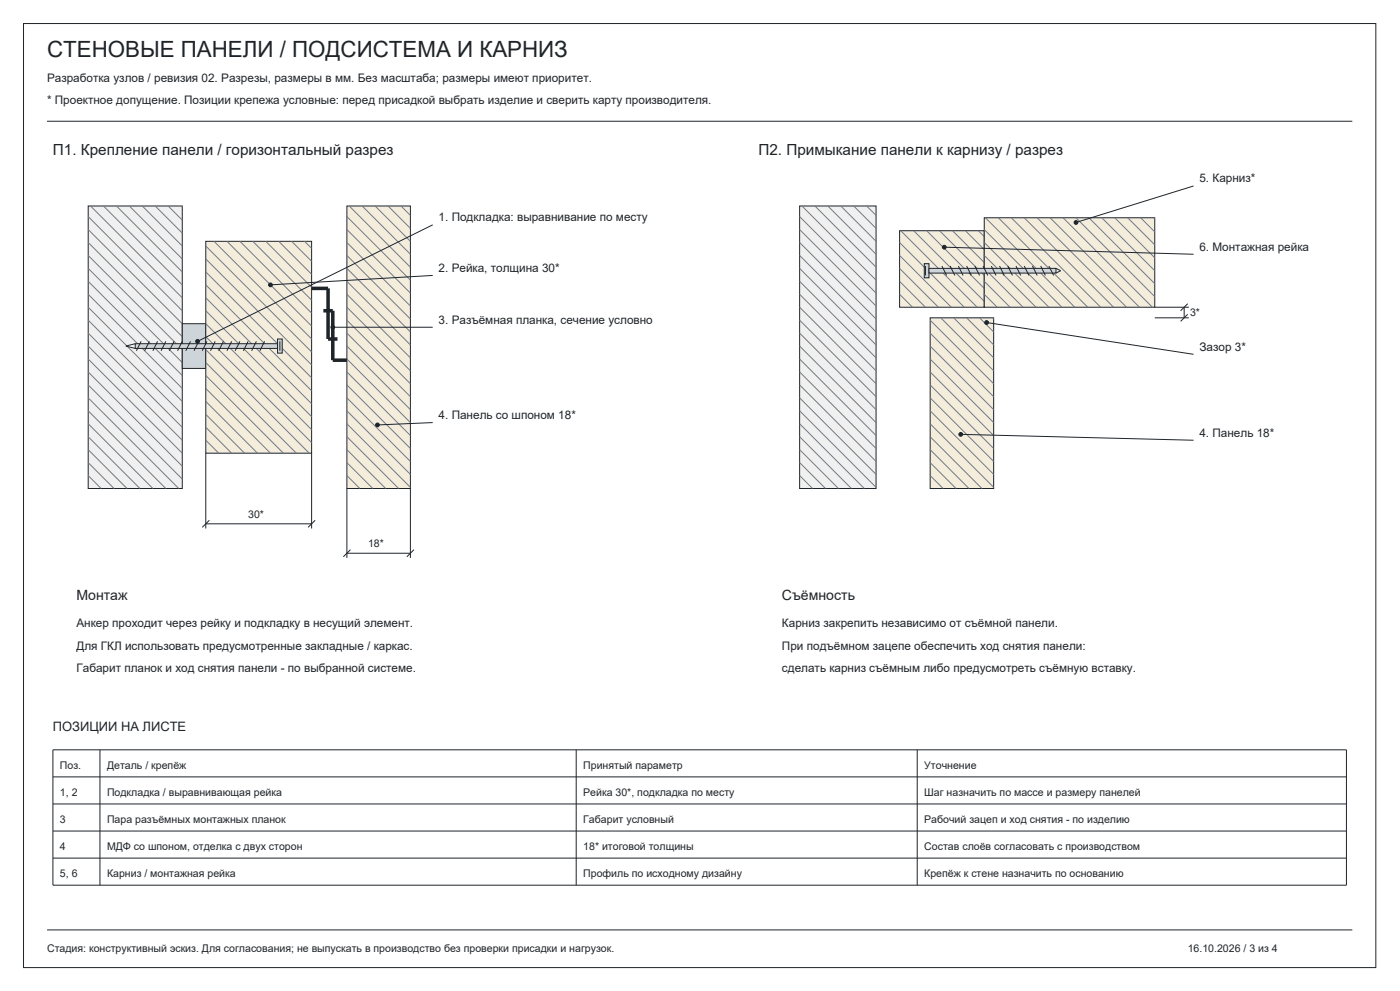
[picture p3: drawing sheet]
<svg xmlns="http://www.w3.org/2000/svg" width="420mm" height="297mm" viewBox="0 0 420 297" stroke-linecap="round" stroke-linejoin="round" font-family="sans-serif">
<defs><g id="words">
<text font-size="6.7" fill="#1f2429" x="14.1" y="16.9">СТЕНОВЫЕ ПАНЕЛИ / ПОДСИСТЕМА И КАРНИЗ</text>
<g font-size="4.6" fill="#1f2429">
<text x="15.9" y="46.6">П1. Крепление панели / горизонтальный разрез</text>
<text x="227.5" y="46.6">П2. Примыкание панели к карнизу / разрез</text>
</g>
<g font-size="4.2" fill="#1f2429">
<text x="22.9" y="179.9">Монтаж</text>
<text x="234.6" y="179.9">Съёмность</text>
</g>
<text font-size="3.9" fill="#1f2429" x="15.9" y="219.1">ПОЗИЦИИ НА ЛИСТЕ</text>
<g font-size="3.5" fill="#1f2429">
<text x="14.1" y="24.7">Разработка узлов / ревизия 02. Разрезы, размеры в мм. Без масштаба; размеры имеют приоритет.</text>
<text x="14.1" y="31">* Проектное допущение. Позиции крепежа условные: перед присадкой выбрать изделие и сверить карту производителя.</text>
<text x="359.8" y="54.7">5. Карниз*</text>
<text x="131.6" y="66.3">1. Подкладка: выравнивание по месту</text>
<text x="359.8" y="75.1">6. Монтажная рейка</text>
<text x="131.6" y="81.5">2. Рейка, толщина 30*</text>
<text x="131.6" y="97">3. Разъёмная планка, сечение условно</text>
<text x="359.8" y="105.1">Зазор 3*</text>
<text x="131.6" y="125.6">4. Панель со шпоном 18*</text>
<text x="359.8" y="130.9">4. Панель 18*</text>
<text x="22.9" y="188">Анкер проходит через рейку и подкладку в несущий элемент.</text>
<text x="234.6" y="188">Карниз закрепить независимо от съёмной панели.</text>
<text x="22.9" y="194.7">Для ГКЛ использовать предусмотренные закладные / каркас.</text>
<text x="234.6" y="194.7">При подъёмном зацепе обеспечить ход снятия панели:</text>
<text x="22.9" y="201.4">Габарит планок и ход снятия панели ­ по выбранной системе.</text>
<text x="234.6" y="201.4">сделать карниз съёмным либо предусмотреть съёмную вставку.</text>
</g>
<g font-size="3.2" fill="#1f2429">
<text x="357" y="94.7">3*</text>
<text x="74.4" y="155.2">30*</text>
<text x="110.4" y="164">18*</text>
<text x="18" y="230.4">Поз.</text>
<text x="32.1" y="230.4">Деталь / крепёж</text>
<text x="175" y="230.4">Принятый параметр</text>
<text x="277.3" y="230.4">Уточнение</text>
<text x="18" y="238.5">1, 2</text>
<text x="32.1" y="238.5">Подкладка / выравнивающая рейка</text>
<text x="175" y="238.5">Рейка 30*, подкладка по месту</text>
<text x="277.3" y="238.5">Шаг назначить по массе и размеру панелей</text>
<text x="18" y="246.6">3</text>
<text x="32.1" y="246.6">Пара разъёмных монтажных планок</text>
<text x="175" y="246.6">Габарит условный</text>
<text x="277.3" y="246.6">Рабочий зацеп и ход снятия ­ по изделию</text>
<text x="18" y="254.7">4</text>
<text x="32.1" y="254.7">МДФ со шпоном, отделка с двух сторон</text>
<text x="175" y="254.7">18* итоговой толщины</text>
<text x="277.3" y="254.7">Состав слоёв согласовать с производством</text>
<text x="18" y="262.8">5, 6</text>
<text x="32.1" y="262.8">Карниз / монтажная рейка</text>
<text x="175" y="262.8">Профиль по исходному дизайну</text>
<text x="277.3" y="262.8">Крепёж к стене назначить по основанию</text>
<text x="14.1" y="285.4">Стадия: конструктивный эскиз. Для согласования; не выпускать в производство без проверки присадки и нагрузок.</text>
<text x="356.3" y="285.4">16.10.2026 / 3 из 4</text>
</g>
</g></defs>
<path d="M7.1 7.1h405.6v282.9h-405.6zM14.1 36.3h391.6M14.1 278.7h391.6" fill="none" stroke="#1f2429" stroke-width=".3"/>
<path d="M26.5 61.7h28.2v84.7h-28.2z" fill="#f0f0f0" stroke="#1f2429" stroke-width=".3"/>
<g fill="none" stroke="#737a82" stroke-width=".3">
<path d="M26.5 76.6l28.2 28.2M26.5 72.7l28.2 28.2M26.5 68.8l28.2 28.2M26.5 64.9l28.2 28.2M27.2 61.7l27.5 27.6M31 61.7l23.7 23.7M34.9 61.7l19.8 19.8M38.8 61.7l15.9 15.9M42.7 61.7l12 12M46.6 61.7l8.1 8.1M50.4 61.7l4.3 4.3M54.3 61.7l.4 .4"/>
<path d="M26.5 99.8l28.2 28.3M26.5 96l28.2 28.2M26.5 92.1l28.2 28.2M26.5 88.2l28.2 28.2M26.5 84.3l28.2 28.2M26.5 80.4l28.2 28.3M26.5 119.2l27.1 27.2M26.5 115.4l28.2 28.2M26.5 111.5l28.2 28.2M26.5 107.6l28.2 28.2M26.5 103.7l28.2 28.2M26.5 138.6l7.7 7.8"/>
<path d="M26.5 134.8l11.6 11.6M26.5 130.9l15.5 15.5M26.5 127l19.4 19.4M26.5 123.1l23.2 23.3M26.5 142.5l3.8 3.9"/>
</g>
<path d="M54.7 97h7v13.4h-7z" fill="#ccd6de" stroke="#1f2429" stroke-width=".3"/>
<path d="M61.7 72.3h31.8v63.5h-31.8z" fill="#f5eddb" stroke="#1f2429" stroke-width=".3"/>
<g fill="none" stroke="#737a82" stroke-width=".3">
<path d="M61.7 77.6l31.8 31.8M61.7 73.7l31.8 31.8M64.2 72.3l29.3 29.3M68.1 72.3l25.4 25.4M72 72.3l21.5 21.5M75.8 72.3l17.7 17.7M79.7 72.3l13.8 13.8M83.6 72.3l9.9 9.9M87.5 72.3l6 6M91.4 72.3l2.1 2.1M61.7 97l31.8 31.8M61.7 93.1l31.8 31.8"/>
<path d="M61.7 89.3l31.8 31.7M61.7 85.4l31.8 31.7M61.7 81.5l31.8 31.7M61.7 116.4l19.4 19.4M61.7 112.5l23.3 23.3M61.7 108.7l27.2 27.1M61.7 104.8l31.1 31M61.7 100.9l31.8 31.7M61.7 131.9l3.9 3.9M61.7 128.1l7.8 7.7M61.7 124.2l11.7 11.6M61.7 120.3l15.6 15.5"/>
</g>
<path d="M104.1 61.7h19v84.7h-19z" fill="#f5eddb" stroke="#1f2429" stroke-width=".3"/>
<g fill="none" stroke="#737a82" stroke-width=".3">
<path d="M104.1 76.6l19 19M104.1 72.7l19 19M104.1 68.8l19 19M104.1 64.9l19 19.1M104.8 61.7l18.3 18.4M108.7 61.7l14.4 14.5M112.5 61.7l10.6 10.6M116.4 61.7l6.7 6.7M120.3 61.7l2.8 2.9M104.1 99.8l19 19.1M104.1 96l19 19M104.1 92.1l19 19"/>
<path d="M104.1 88.2l19 19M104.1 84.3l19 19.1M104.1 80.4l19 19.1M104.1 119.2l19 19.1M104.1 115.4l19 19M104.1 111.5l19 19M104.1 107.6l19 19M104.1 103.7l19 19.1M104.1 138.6l7.7 7.8M104.1 134.8l11.6 11.6M104.1 130.9l15.5 15.5M104.1 127l19 19"/>
<path d="M104.1 123.1l19 19.1M104.1 142.5l3.8 3.9"/>
</g>
<path d="M93.5 86.4h4.9v15.2h2.8M97 93.1h2.8v14.8h4.3" fill="none" stroke="#1f2429" stroke-width="1.1" stroke-linecap="butt"/>
<g fill="#ccd6de" stroke="#1f2429" stroke-width=".3">
<path d="M83.3 101.6h1.4v4.2h-1.4z"/>
<path d="M40.6 103h42.7v1.4h-42.7z"/>
</g>
<g fill="none" stroke="#1f2429" stroke-width=".3">
<path d="M129.8 67.4l-70.5 34.9M99.8 98.1h30M129.8 82.5l-48.7 2.9M40.6 103l-2.9 .7 2.9 .7M42.3 102.3l-1.4 2.8M44.8 102.3l-1.4 2.8M47.3 102.3l-1.4 2.8M49.7 102.3l-1.4 2.8M52.2 102.3l-1.4 2.8M54.7 102.3l-1.4 2.8M57.1 102.3l-1.4 2.8M59.6 102.3l-1.4 2.8"/>
<path d="M62.1 102.3l-1.4 2.8M64.6 102.3l-1.5 2.8M67 102.3l-1.4 2.8M69.5 102.3l-1.4 2.8M72 102.3l-1.4 2.8M74.4 102.3l-1.4 2.8M76.9 102.3l-1.4 2.8M79.4 102.3l-1.4 2.8M84 102.3v2.8M61.7 135.8v22.6M93.5 135.8v22.6M129.8 126.6l-16.6 .8"/>
<path d="M61.7 157h31.8M62.8 155.9l-2.1 2.1M94.5 155.9l-2.1 2.1M104.1 146.4v20.8M123.1 146.4v20.8M104.1 165.8h19M105.1 164.7l-2.1 2.2M124.2 164.7l-2.1 2.2"/>
</g>
<g fill="#1f2429" stroke="#1f2429" stroke-width=".3">
<circle cx="59.3" cy="102.3" r=".56"/>
<circle cx="81.1" cy="85.4" r=".56"/>
<circle cx="99.8" cy="98.1" r=".56"/>
<circle cx="113.2" cy="127.4" r=".56"/>
</g>
<path d="M239.9 61.7h22.9v84.7h-22.9z" fill="#f0f0f0" stroke="#1f2429" stroke-width=".3"/>
<g fill="none" stroke="#737a82" stroke-width=".3">
<path d="M239.9 76.6l22.9 22.9M239.9 72.7l22.9 22.9M239.9 68.8l22.9 22.9M239.9 64.9l22.9 22.9M240.6 61.7l22.2 22.3M244.5 61.7l18.3 18.4M248.4 61.7l14.4 14.5M252.2 61.7l10.6 10.6M256.1 61.7l6.7 6.7M260 61.7l2.8 2.9M239.9 99.8l22.9 23M239.9 96l22.9 22.9"/>
<path d="M239.9 92.1l22.9 22.9M239.9 88.2l22.9 22.9M239.9 84.3l22.9 22.9M239.9 80.4l22.9 23M239.9 119.2l22.9 23M239.9 115.4l22.9 22.9M239.9 111.5l22.9 22.9M239.9 107.6l22.9 22.9M239.9 103.7l22.9 22.9M239.9 138.6l7.7 7.8M239.9 134.8l11.6 11.6M239.9 130.9l15.5 15.5"/>
<path d="M239.9 127l19.4 19.4M239.9 123.1l22.9 22.9M239.9 142.5l3.9 3.9"/>
</g>
<path d="M269.9 69.1h25.4v23h-25.4z" fill="#f5eddb" stroke="#1f2429" stroke-width=".3"/>
<path d="M269.9 76.6l15.5 15.5M269.9 72.7l19.4 19.4M270.2 69.1l23 23M274.1 69.1l21.2 21.2M278 69.1l17.3 17.3M281.9 69.1l13.4 13.4M285.8 69.1l9.5 9.6M289.6 69.1l5.7 5.7M293.5 69.1l1.8 1.8M269.9 88.2l3.9 3.9M269.9 84.3l7.7 7.8M269.9 80.4l11.6 11.7" fill="none" stroke="#737a82" stroke-width=".3"/>
<path d="M295.3 65.3h51.1v26.8h-51.1z" fill="#f5eddb" stroke="#1f2429" stroke-width=".3"/>
<g fill="none" stroke="#737a82" stroke-width=".3">
<path d="M295.3 76.6l15.5 15.5M295.3 72.7l19.4 19.4M295.3 68.8l23.3 23.3M295.6 65.3l26.8 26.8M299.5 65.3l26.8 26.8M303.4 65.3l26.8 26.8M307.3 65.3l26.8 26.8M311.1 65.3l26.9 26.8M315 65.3l26.8 26.8M318.9 65.3l26.8 26.8M322.8 65.3l23.6 23.6M326.7 65.3l19.7 19.7"/>
<path d="M330.6 65.3l15.8 15.8M334.4 65.3l12 12M338.3 65.3l8.1 8.1M342.2 65.3l4.2 4.2M346.1 65.3l.3 .3M295.3 88.2l3.9 3.9M295.3 84.3l7.7 7.8M295.3 80.4l11.6 11.7"/>
</g>
<path d="M279 95.2h19.1v51.2h-19.1z" fill="#f5eddb" stroke="#1f2429" stroke-width=".3"/>
<g fill="none" stroke="#737a82" stroke-width=".3">
<path d="M279 99.8l19.1 19.1M279 96l19.1 19M282.2 95.2l15.9 15.9M286.1 95.2l12 12M290 95.2l8.1 8.2M293.9 95.2l4.2 4.3M297.7 95.2l.4 .4M279 119.2l19.1 19.1M279 115.4l19.1 19M279 111.5l19.1 19M279 107.6l19.1 19M279 103.7l19.1 19.1"/>
<path d="M279 138.6l7.8 7.8M279 134.8l11.7 11.6M279 130.9l15.6 15.5M279 127l19.1 19M279 123.1l19.1 19.1M279 142.5l3.9 3.9"/>
</g>
<g fill="#ccd6de" stroke="#1f2429" stroke-width=".3">
<path d="M277.3 79h1.4v4.3h-1.4z"/>
<path d="M278.7 80.4h38.1v1.4h-38.1z"/>
</g>
<g fill="none" stroke="#1f2429" stroke-width=".3">
<path d="M358.1 55.7l-35.3 11M277.6 79.7v2.8M282.6 79.7l1.4 2.8M283.3 74.1l74.8 2.1M285 79.7l1.5 2.8M287.5 79.7l1.4 2.8M290 79.7l1.4 2.8M292.5 79.7l1.4 2.8M294.9 79.7l1.4 2.8M297.4 79.7l1.4 2.8M299.9 79.7l1.4 2.8M302.3 79.7l1.4 2.8"/>
<path d="M304.8 79.7l1.4 2.8M307.3 79.7l1.4 2.8M309.7 79.7l1.4 2.8M312.2 79.7l1.4 2.8M314.7 79.7l1.4 2.8M296 96.7l62.1 9.5M316.8 80.4l1.4 .7-1.4 .7M346.4 92.1h10.3M346.4 95.2h10.3M355.2 92.1v3.1M356.3 91l-2.1 2.1M356.3 94.2l-2.1 2.1"/>
<path d="M288.2 130.2l69.9 1.7M15.9 224.7h388v40.6h-388zM15.9 232.8h388M30 224.7v40.6M172.9 224.7v40.6M275.2 224.7v40.6M15.9 240.9h388M15.9 249.1h388M15.9 257.2h388"/>
</g>
<g fill="#1f2429" stroke="#1f2429" stroke-width=".3">
<circle cx="322.8" cy="66.7" r=".56"/>
<circle cx="283.3" cy="74.1" r=".56"/>
<circle cx="296" cy="96.7" r=".56"/>
<circle cx="288.2" cy="130.2" r=".56"/>
</g>
<use href="#words"/>
</svg>
